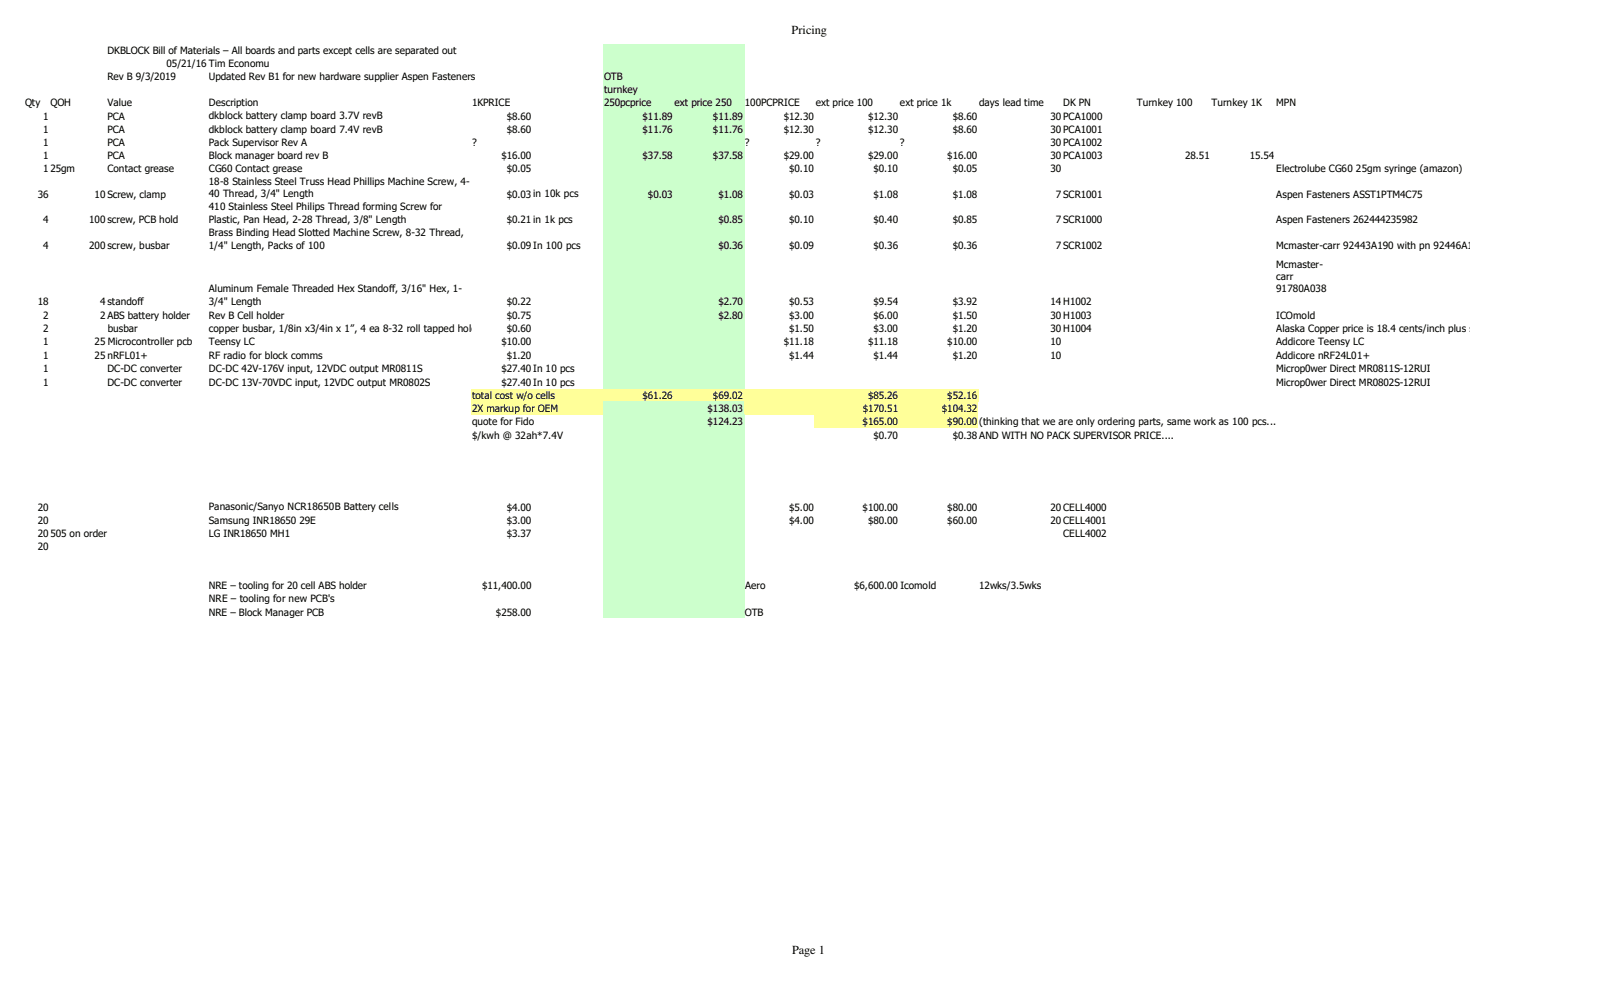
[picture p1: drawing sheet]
<svg xmlns="http://www.w3.org/2000/svg" width="356mm" height="216mm" viewBox="0 0 356 216" stroke-linecap="round" stroke-linejoin="round" font-family="sans-serif">
<defs><g id="words">
<g font-size="2.7">
<text x="174.2" y="7.5">Pricing</text>
<text x="174.3" y="210.1">Page 1</text>
</g>
<g font-size="2.2">
<text x="23.6" y="11.9">DKBLOCK Bill of Materials – All boards and parts except cells are separated out</text>
<text x="23.6" y="17.6">Rev B 9/3/2019</text>
<text x="36.7" y="14.8">05/21/16 Tim Economu</text>
<text x="46" y="17.6">Updated Rev B1 for new hardware supplier Aspen Fasteners</text>
<text x="132.9" y="17.6">OTB</text>
<text x="5.5" y="23.4">Qty</text>
<text x="11.1" y="23.4">QOH</text>
<text x="23.6" y="23.4">Value</text>
<text x="46" y="23.4">Description</text>
<text x="103.9" y="23.4">1KPRICE</text>
<text x="132.9" y="20.5">turnkey</text>
<text x="132.9" y="23.4">250pcprice</text>
<text x="148.4" y="23.4">ext price 250</text>
<text x="163.9" y="23.4">100PCPRICE</text>
<text x="179.5" y="23.4">ext price 100</text>
<text x="198" y="23.4">ext price 1k</text>
<text x="215.5" y="23.4">days lead time</text>
<text x="233.9" y="23.4">DK PN</text>
<text x="250.2" y="23.4">Turnkey 100</text>
<text x="266.6" y="23.4">Turnkey 1K</text>
<text x="280.8" y="23.4">MPN</text>
<text x="9.5" y="26.3">1</text>
<text x="9.5" y="29.3">1</text>
<text x="23.6" y="26.3">PCA</text>
<text x="23.6" y="29.3">PCA</text>
<text x="46" y="26.2">dkblock battery clamp board 3.7V revB</text>
<text x="46" y="29.2">dkblock battery clamp board 7.4V revB</text>
<text x="111.5" y="26.3">$8.60</text>
<text x="111.5" y="29.3">$8.60</text>
<text x="141.4" y="26.3">$11.89</text>
<text x="141.4" y="29.3">$11.76</text>
<text x="156.9" y="26.3">$11.89</text>
<text x="156.9" y="29.3">$11.76</text>
<text x="172.5" y="26.3">$12.30</text>
<text x="172.5" y="29.3">$12.30</text>
<text x="191" y="26.3">$12.30</text>
<text x="191" y="29.3">$12.30</text>
<text x="209.6" y="26.3">$8.60</text>
<text x="209.6" y="29.3">$8.60</text>
<text x="231.1" y="26.3">30 PCA1000</text>
<text x="231.1" y="29.3">30 PCA1001</text>
<text x="9.5" y="32.1">1</text>
<text x="9.5" y="35">1</text>
<text x="23.6" y="32.1">PCA</text>
<text x="23.6" y="35">PCA</text>
<text x="46" y="32.1">Pack Supervisor Rev A</text>
<text x="46" y="35">Block manager board rev B</text>
<text x="103.9" y="32.1">?</text>
<text x="110.3" y="35">$16.00</text>
<text x="141.4" y="35">$37.58</text>
<text x="156.9" y="35">$37.58</text>
<text x="163.9" y="32.1">?</text>
<text x="172.5" y="35">$29.00</text>
<text x="179.5" y="32.1">?</text>
<text x="191" y="35">$29.00</text>
<text x="198" y="32.1">?</text>
<text x="208.5" y="35">$16.00</text>
<text x="231.1" y="32.1">30 PCA1002</text>
<text x="231.2" y="35">30 PCA1003</text>
<text x="260.8" y="35">28.51</text>
<text x="275" y="35">15.54</text>
<text x="9.5" y="37.9">1 25gm</text>
<text x="23.6" y="37.9">Contact grease</text>
<text x="46" y="37.9">CG60 Contact grease</text>
<text x="46" y="40.7">18-8 Stainless Steel Truss Head Phillips Machine Screw, 4-</text>
<text x="111.5" y="37.9">$0.05</text>
<text x="173.7" y="37.9">$0.10</text>
<text x="192.2" y="37.9">$0.10</text>
<text x="209.6" y="37.9">$0.05</text>
<text x="231.1" y="37.9">30</text>
<text x="280.8" y="37.8">Electrolube CG60 25gm syringe (amazon)</text>
<text x="8.3" y="43.5">36</text>
<text x="20.8" y="43.5">10 Screw, clamp</text>
<text x="46" y="43.4">40 Thread, 3/4&quot; Length</text>
<text x="46" y="46.3">410 Stainless Steel Philips Thread forming Screw for</text>
<text x="111.5" y="43.5">$0.03 in 10k pcs</text>
<text x="142.6" y="43.5">$0.03</text>
<text x="158.1" y="43.5">$1.08</text>
<text x="173.7" y="43.5">$0.03</text>
<text x="192.2" y="43.5">$1.08</text>
<text x="209.6" y="43.5">$1.08</text>
<text x="232.3" y="43.5">7 SCR1001</text>
<text x="280.8" y="43.5">Aspen Fasteners ASST1PTM4C75</text>
<text x="9.5" y="49.1">4</text>
<text x="19.6" y="49.1">100 screw, PCB hold</text>
<text x="46" y="52">Brass Binding Head Slotted Machine Screw, 8-32 Thread,</text>
<text x="46" y="49">Plastic, Pan Head, 2-28 Thread, 3/8&quot; Length</text>
<text x="111.5" y="49.1">$0.21 in 1k pcs</text>
<text x="158.1" y="49.1">$0.85</text>
<text x="173.7" y="49.1">$0.10</text>
<text x="192.2" y="49.1">$0.40</text>
<text x="209.6" y="49.1">$0.85</text>
<text x="232.3" y="49.1">7 SCR1000</text>
<text x="280.8" y="49.1">Aspen Fasteners 262444235982</text>
<text x="9.5" y="54.7">4</text>
<text x="19.6" y="54.7">200 screw, busbar</text>
<text x="46" y="54.7">1/4&quot; Length, Packs of 100</text>
<text x="111.5" y="54.7">$0.09 In 100 pcs</text>
<text x="158.1" y="54.7">$0.36</text>
<text x="173.7" y="54.7">$0.09</text>
<text x="192.2" y="54.7">$0.36</text>
<text x="209.6" y="54.7">$0.36</text>
<text x="232.3" y="54.7">7 SCR1002</text>
<text x="280.8" y="54.7">Mcmaster-carr 92443A190 with pn 92446A190 as alternative</text>
<text x="280.8" y="58.9">Mcmaster-</text>
<text x="46" y="64.3">Aluminum Female Threaded Hex Standoff, 3/16&quot; Hex, 1-</text>
<text x="280.8" y="61.6">carr</text>
<text x="280.8" y="64.3">91780A038</text>
<text x="8.3" y="67.1">18</text>
<text x="9.5" y="70.1">2</text>
<text x="22" y="70.1">2 ABS battery holder</text>
<text x="22" y="67.1">4 standoff</text>
<text x="46" y="67.1">3/4&quot; Length</text>
<text x="46" y="70.1">Rev B Cell holder</text>
<text x="111.5" y="67.1">$0.22</text>
<text x="111.5" y="70.1">$0.75</text>
<text x="158.1" y="67.1">$2.70</text>
<text x="158.1" y="70.1">$2.80</text>
<text x="173.7" y="67.1">$0.53</text>
<text x="173.7" y="70.1">$3.00</text>
<text x="192.2" y="67.1">$9.54</text>
<text x="192.2" y="70.1">$6.00</text>
<text x="209.6" y="67.1">$3.92</text>
<text x="209.6" y="70.1">$1.50</text>
<text x="231.1" y="67.1">14 H1002</text>
<text x="231.1" y="70.1">30 H1003</text>
<text x="280.8" y="70.1">ICOmold</text>
<text x="9.5" y="73.1">2</text>
<text x="9.5" y="76">1</text>
<text x="20.8" y="76">25 Microcontroller pcb</text>
<text x="23.7" y="73.1">busbar</text>
<text x="46" y="76">Teensy LC</text>
<text x="46" y="73.1">copper busbar, 1/8in x3/4in x 1”, 4 ea 8-32 roll tapped holes</text>
<text x="110.3" y="76">$10.00</text>
<text x="111.5" y="73.1">$0.60</text>
<text x="172.5" y="76">$11.18</text>
<text x="173.7" y="73.1">$1.50</text>
<text x="191" y="76">$11.18</text>
<text x="192.2" y="73.1">$3.00</text>
<text x="208.5" y="76">$10.00</text>
<text x="209.6" y="73.1">$1.20</text>
<text x="231.1" y="73.1">30 H1004</text>
<text x="231.1" y="76">10</text>
<text x="280.8" y="73.1">Alaska Copper price is 18.4 cents/inch plus second operations</text>
<text x="280.8" y="76">Addicore Teensy LC</text>
<text x="9.5" y="79">1</text>
<text x="9.5" y="82">1</text>
<text x="20.8" y="79">25 nRFL01+</text>
<text x="23.6" y="82">DC-DC converter</text>
<text x="46" y="82">DC-DC 42V-176V input, 12VDC output MR0811S</text>
<text x="46" y="79">RF radio for block comms</text>
<text x="110.3" y="82">$27.40 In 10 pcs</text>
<text x="111.5" y="79">$1.20</text>
<text x="173.7" y="79">$1.44</text>
<text x="192.2" y="79">$1.44</text>
<text x="209.6" y="79">$1.20</text>
<text x="231.1" y="79">10</text>
<text x="280.8" y="79">Addicore nRF24L01+</text>
<text x="280.8" y="82">Microp0wer Direct MR0811S-12RUI</text>
<text x="9.5" y="84.9">1</text>
<text x="23.6" y="84.9">DC-DC converter</text>
<text x="46" y="84.9">DC-DC 13V-70VDC input, 12VDC output MR0802S</text>
<text x="103.9" y="87.8">total cost w/o cells</text>
<text x="110.3" y="84.9">$27.40 In 10 pcs</text>
<text x="141.4" y="87.8">$61.26</text>
<text x="156.9" y="87.8">$69.02</text>
<text x="191" y="87.8">$85.26</text>
<text x="208.5" y="87.8">$52.16</text>
<text x="280.8" y="84.9">Microp0wer Direct MR0802S-12RUI</text>
<text x="103.9" y="90.6">2X markup for OEM</text>
<text x="103.9" y="93.6">quote for Fido</text>
<text x="155.7" y="93.6">$124.23</text>
<text x="155.7" y="90.6">$138.03</text>
<text x="189.8" y="93.6">$165.00</text>
<text x="189.8" y="90.6">$170.51</text>
<text x="207.3" y="90.6">$104.32</text>
<text x="208.5" y="93.6">$90.00</text>
<text x="215.5" y="93.6">(thinking that we are only ordering parts, same work as 100 pcs...</text>
<text x="103.9" y="96.5">$/kwh @ 32ah*7.4V</text>
<text x="192.2" y="96.5">$0.70</text>
<text x="209.6" y="96.5">$0.38 AND WITH NO PACK SUPERVISOR PRICE....</text>
<text x="8.3" y="112.4">20</text>
<text x="46" y="112.3">Panasonic/Sanyo NCR18650B Battery cells</text>
<text x="111.5" y="112.4">$4.00</text>
<text x="173.7" y="112.4">$5.00</text>
<text x="189.8" y="112.4">$100.00</text>
<text x="208.5" y="112.4">$80.00</text>
<text x="231.1" y="112.4">20 CELL4000</text>
<text x="8.3" y="115.2">20</text>
<text x="8.3" y="118.1">20 505 on order</text>
<text x="46" y="115.2">Samsung INR18650 29E</text>
<text x="46" y="118.1">LG INR18650 MH1</text>
<text x="111.5" y="115.2">$3.00</text>
<text x="111.5" y="118.1">$3.37</text>
<text x="173.7" y="115.2">$4.00</text>
<text x="191" y="115.2">$80.00</text>
<text x="208.5" y="115.2">$60.00</text>
<text x="231.1" y="115.2">20 CELL4001</text>
<text x="233.9" y="118.1">CELL4002</text>
<text x="8.3" y="121">20</text>
<text x="46" y="129.6">NRE – tooling for 20 cell ABS holder</text>
<text x="106.1" y="129.6">$11,400.00</text>
<text x="164" y="129.6">Aero</text>
<text x="188" y="129.6">$6,600.00 Icomold</text>
<text x="215.5" y="129.6">12wks/3.5wks</text>
<text x="46" y="132.6">NRE – tooling for new PCB's</text>
<text x="46" y="135.5">NRE – Block Manager PCB</text>
<text x="109.1" y="135.5">$258.00</text>
<text x="163.9" y="135.5">OTB</text>
</g>
</g></defs>
<path d="M132.7 9.7h31v75.9h-31z" fill="#cfc"/>
<g fill="#ff9">
<path d="M103.6 85.6h111.6v2.8h-111.6z"/>
<path d="M103.6 88.4h29.1v2.9h-29.1z"/>
</g>
<path d="M132.7 88.4h31v2.9h-31z" fill="#cfc"/>
<path d="M163.7 88.4h51.5v2.9h-51.5z" fill="#ff9"/>
<path d="M132.7 91.3h31v2.9h-31z" fill="#cfc"/>
<path d="M179.2 91.3h36v2.9h-36z" fill="#ff9"/>
<g fill="#cfc">
<path d="M132.7 94.2h31v21.6h-31z"/>
<path d="M132.7 115.8h31v3h-31z"/>
<path d="M132.7 118.8h31v17.3h-31z"/>
</g>
<use href="#words"/>
</svg>
